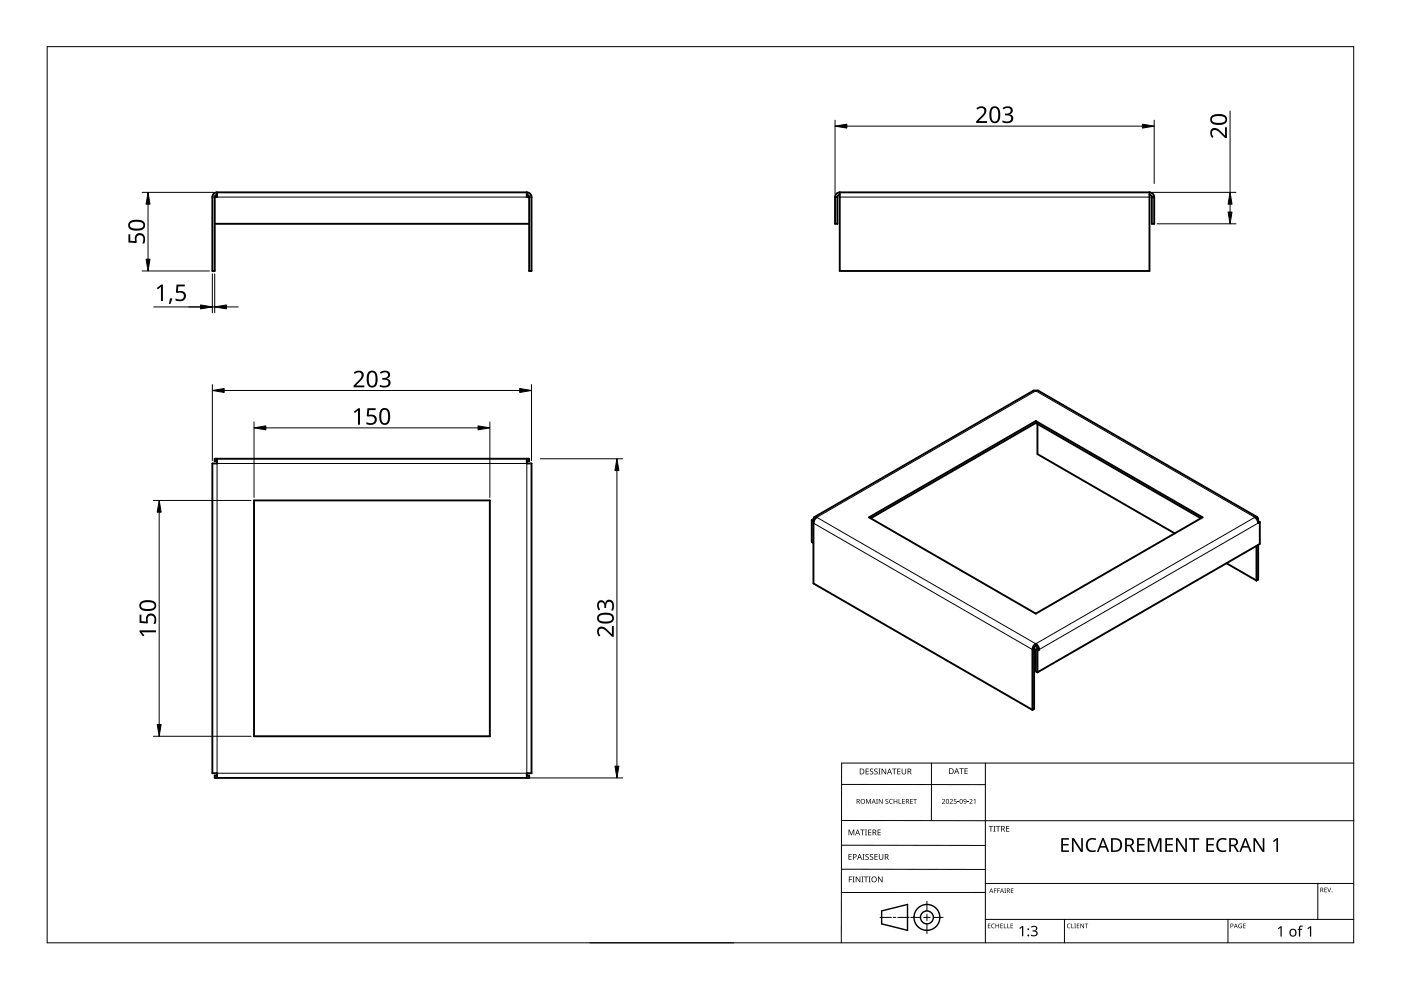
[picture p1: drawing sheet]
<svg xmlns="http://www.w3.org/2000/svg" width="297mm" height="210mm" viewBox="0 0 297 210" stroke-linecap="round" stroke-linejoin="round" font-family="sans-serif">
<g fill="none" stroke="#000" stroke-width=".4">
<path d="M45.5 47.5h66.7M46 40.8h65.7M46 40.8v1h-.5M46 40.8a1 1 0 0 0-1 1v15.7h.5v-15.7M46 41.3l-.4 .2-.1 .3M111.7 41.3l.2 .1 .3 .4M111.7 40.8a1 1 0 0 1 1 1v15.7h-.5v-15.7M111.7 40.8v1h.5M177 41.8h.5M177 41.8v5.7h.5v-5.7M178 40.8a1 1 0 0 0-1 1M178 41.3l-.2 .1-.3 .4"/>
<path d="M178 40.8v16.7h65.7v-16.7M178 40.8h65.7M243.7 40.8a1 1 0 0 1 1 1M243.7 41.3l.3 .1 .2 .4M244.2 41.8h.5M244.2 41.8v5.7h.5v-5.7M46 97.8h-.5v-.5h66.7v.5h-.5M46 97.3v1h-1v65.6h1v1M111.7 97.3v1h1v65.6h-1v1M219.6 89.3v.4M219.6 89.7l35 20.2M219.6 89.7l-35 20.2"/>
<path d="M220 89.9v6.4l29.1 16.8M53.9 106.1h50v50h-50zM172.1 110.3v4.6l.4 .2M172.1 110.3l.4 .2M172.5 110.1l.2-.5 .5 .1-.5 .5-.2 .7M172.5 110.1l-.4 .2M172.5 110.5v13.2l46.4 26.8M172.5 110.1l.2 .1M172.6 110.4l-.1 .1M172.7 109.6l46.6-26.8h.8l46.4 26.8M184.3 109.7l35.3-20.4 35.4 20.4-35.4 20.4zM260 119.4l6.4 3.7"/>
<path d="M266.4 115.7v7.4M266.7 110.5v-.8l-.3-.1-.4 .1 .5 .5 .2 .7 .4-.2M266.7 110.5h.1M266.7 115.5v7.4l-.3 .2M266.7 110.5l.4 .2M267.1 110.7v4.6l-47.1 27.3M219.6 136.9l.4 .6M219.6 136.5l.5 .5 .2 .7M219.6 137.7l.4 .2M219.6 136.5v.4M219.6 137.7v4.6l.4 .3M219.6 136.5l-.5 .5-.2 .7v12.8"/>
<path d="M219.6 136.9l-.3 .6v12.8l-.4 .2M220 137.9v4.7M220 137.5l.3 .2M220 137.5l-.4 .2M220.3 137.7l-.3 .2M46 164.4h-.5v.5h66.7v-.5h-.5"/>
</g>
<path d="M45 41.8h.5M46 41.8h65.7M112.2 41.8h.5M178 41.8h65.7M46 98.3h65.7v65.6h-65.7zM172.5 110.9l46.4 26.8 .4-.2M173.2 109.7l46.4-26.8 46.4 26.8-46.4 26.8zM266.7 110.9l-46.4 26.8M266.7 110.1l-.2 .1" fill="none" stroke="#000" stroke-width=".21"/>
<path d="M10 9.9h277v190h-277z" fill="none" stroke="#000" stroke-width=".21"/>
<g fill="none" stroke="#000" stroke-width=".21">
<path d="M178.4 179.2l30.5 .1M178.4 166.3l30.5 .1M178.5 174h108.6M197.5 161.8v12.2M208.9 161.8v38.1M287 161.8h-108.6v38.1M125.1 199.9h30.5M178.4 184.3h30.5M186.6 194.5h2.4M189.4 194.5h.5M190.4 194.5h2.4M193.1 194.5h2.1"/>
<path d="M195.8 194.5h1.4M196.5 191.1v2M196.5 193.8v1.4M196.5 195.9v2M197.9 194.5h2.1M208.9 189.2h-30.5M208.9 187.3h78.1M208.9 194.9h78.1M225.7 194.9v5M260.4 194.9v5M279.4 187.3v7.6"/>
</g>
<g fill="none" stroke="#000" stroke-width=".3">
<path d="M186.9 193.1l5.5-1.3v5.5l-5.5-1.4z"/>
<circle cx="196.5" cy="194.5" r="1.37"/>
<circle cx="196.5" cy="194.5" r="2.74"/>
</g>
<g fill="#000">
<path d="M179.9 175.9h.2l.4 1 .4-1h.2v1.2h-.1v-1.1l-.4 1.1h-.2l-.4-1.1 .1 1.1h-.2zM182.4 175.9h.9v.1h-.4v1.1h-.1v-1.1h-.4zM183.4 175.9h.4l-.1 .1v1l.1 .1h-.4l.1-.1v-1zM183.6 169.4h.2l.3 .8 .4-.8h.2v1h-.2v-.9l-.4 .9-.4-.9 .1 .9h-.2zM183.5 163h.7v.1h-.5v.4h.5v.1h-.5v.4h.5v.2h-.7zM184.1 175.9h.6v.1h-.5v.4h.5v.1h-.5v.5h.5v.1h-.6zM184.5 163.1l.4-.2 .2 .1v.1a.25 .25 0 0 0-.4-.1 .25 .25 0 0 0 0 .4 .4 .4 0 0 1 .5 .3 .4 .4 0 0 1-.3 .5 .4 .4 0 0 1-.5-.2h.1a.27 .27 0 0 0 .4 .1 .27 .27 0 0 0-.1-.4l-.3-.3zM185.4 163.1l.4-.2 .3 .1-.1 .1a.25 .25 0 0 0-.4-.1 .25 .25 0 0 0 0 .4 .4 .4 0 0 1 .5 .3 .4 .4 0 0 1-.3 .5 .4 .4 0 0 1-.5-.2h.1a.27 .27 0 0 0 .4 .1 .27 .27 0 0 0 0-.4l-.4-.3zM185.8 169.4h.3l-.1 .1v.8l.1 .1h-.3l.1-.1zM186.2 163h.5l-.2 .1v1l.2 .1h-.5l.2-.1v-1zM186.1 175.9h.6v.1h-.5v.4h.5v.1h-.5v.5h.5v.1h-.6zM186.3 169.4h.2l.5 .8v-.8h.1v1h-.1l-.6-.8v.8h-.1z"/>
<path d="M186.9 163h.2l.6 1v-1h.2v1.2h-.2l-.6-1v1h-.2zM187.8 169.5l.3-.1h.2v.2a.25 .25 0 0 0-.3-.1 .25 .25 0 0 0-.1 .3 .25 .25 0 0 0 .3 .1 .32 .32 0 0 1 0 .5 .32 .32 0 0 1-.5-.1 .25 .25 0 0 0 .4 .1 .25 .25 0 0 0 0-.4l-.3-.2zM188.6 169.5l.4-.1h.3l-.1 .2a.41 .41 0 0 0-.6 .3 .41 .41 0 0 0 .6 .4 .48 .48 0 0 1-.6-.1 .48 .48 0 0 1 0-.7zM189.1 163h1v.1h-.4v1.1h-.2v-1.1h-.4zM189.5 169.4h.1v.4h.5v-.4h.1v1h-.1v-.5h-.5v.5h-.1zM190.5 169.4h.2v.9h.4v.1h-.6zM190.2 163h.7v.1h-.5v.4h.5v.1h-.5v.4h.5v.2h-.7zM191.3 169.4h.5v.1h-.4v.3h.4v.1h-.4v.4h.4v.1h-.5zM191.2 163h.1v.8a.32 .32 0 0 0 .3 .3 .32 .32 0 0 0 .4-.4v-.7h.1v.7a.47 .47 0 0 1-.5 .5 .47 .47 0 0 1-.4-.5zM193 169.4h.5v.1h-.4v.3h.4v.1h-.4v.4h.4v.1h-.5zM193.6 169.4h.8v.1h-.3v.9h-.2v-.9h-.3zM199.7 169.5a.37 .37 0 0 1 .6 0 .37 .37 0 0 1-.2 .6l-.2 .2h.5v.1h-.7l.3-.4a.27 .27 0 0 0 .3-.3 .27 .27 0 0 0-.5-.1z"/>
<path d="M201.4 169.5a.37 .37 0 0 1 .6 0 .37 .37 0 0 1-.3 .6l-.2 .2h.5v.1h-.6l.2-.4a.27 .27 0 0 0 .3-.3 .27 .27 0 0 0-.4-.1zM202.3 169.4h.5v.1h-.4l-.1 .3a.34 .34 0 0 1 .5 .2 .34 .34 0 0 1-.2 .4 .34 .34 0 0 1-.4-.1 .29 .29 0 0 0 .4 0 .29 .29 0 0 0 0-.4 .29 .29 0 0 0-.4 0zM203 170l.3 .1zM203.4 162.9h.9v.1h-.4v1.1h-.1v-1.1h-.4zM205.1 170l.3 .1zM204.5 162.9h.7v.1h-.5v.4h.4v.1h-.4v.5h.5v.1h-.7zM205.5 169.5a.37 .37 0 0 1 .6 0 .37 .37 0 0 1-.2 .6l-.2 .2h.5v.1h-.7l.3-.4a.27 .27 0 0 0 .3-.3 .27 .27 0 0 0-.4-.1zM206.4 169.6l.4-.2v1h-.1v-.9zM209.6 175.1h.9v.2h-.3v1h-.2v-1h-.4zM210.6 175.1h.5l-.2 .1v1l.2 .1h-.5l.2-.1v-1zM211.2 175.1h.9v.2h-.4v1h-.2v-1h-.3zM213.3 175.1h.7v.2h-.5v.3h.5v.2h-.5v.4h.5v.1h-.7z"/>
<path d="M230.6 178.1a1.63 1.63 0 0 1 1.8-.3l-.1 .3a1.14 1.14 0 0 0-1.4 .2 1.14 1.14 0 0 0-.2 1.4 1.11 1.11 0 0 0 1.6 .5v.3a1.52 1.52 0 0 1-1.9-.5 1.52 1.52 0 0 1 .2-1.9zM258.3 178.1a1.63 1.63 0 0 1 1.8-.3l-.2 .3a1.14 1.14 0 0 0-1.4 .2 1.14 1.14 0 0 0-.2 1.4 1.11 1.11 0 0 0 1.7 .5v.3a1.52 1.52 0 0 1-1.9-.5 1.52 1.52 0 0 1 .2-1.9zM180 185.8h.7v.2h-.6v.4h.5v.1h-.5v.6h-.1zM179.9 181.1h.7v.1h-.5v.4h.4v.1h-.4v.5h.5v.1h-.7zM180.8 185.8h.4l-.1 .2v.9l.1 .2h-.4l.1-.2v-.9zM181.4 185.8h.2l.7 1.1v-1.1h.1v1.3h-.2l-.6-1v1h-.2zM182.6 185.8h.5l-.2 .2v.9l.2 .2h-.5l.2-.2v-.9zM182.9 181.1h.4l-.1 .1v1l.1 .1h-.4l.1-.1v-1zM183.2 185.8h.9v.2h-.4v1.1h-.2v-1.1h-.3zM183.5 181.2l.5-.1h.2v.2a.25 .25 0 0 0-.4-.1 .25 .25 0 0 0 0 .4 .4 .4 0 0 1 .4 .3 .4 .4 0 0 1-.2 .4 .4 .4 0 0 1-.5-.2 .27 .27 0 0 0 .5 .1 .27 .27 0 0 0-.1-.4l-.4-.3zM184.2 185.8h.4l-.1 .2v.9l.1 .2h-.4l.1-.2v-.9zM184.5 181.2l.4-.1h.2v.2a.25 .25 0 0 0-.4-.1 .25 .25 0 0 0 0 .4 .4 .4 0 0 1 .5 .3 .4 .4 0 0 1-.3 .4 .4 .4 0 0 1-.5-.2h.1a.27 .27 0 0 0 .4 .1 .27 .27 0 0 0-.1-.4l-.3-.3z"/>
<path d="M185.4 181.1h.7v.1h-.5v.4h.5v.1h-.5v.5h.5v.1h-.7zM186.2 185.8h.1l.7 1.1v-1.1h.1v1.3h-.2l-.6-1v1h-.1zM186.3 181.1h.2v.8a.32 .32 0 0 0 .3 .3 .32 .32 0 0 0 .3-.3v-.8h.2v.8a.47 .47 0 0 1-.5 .4 .47 .47 0 0 1-.5-.4zM209.5 195.8h.5l-.4 .1v.3h.4l-.4 .1v.4l.4 .1h-.5zM210.3 196l.3-.2 .3 .1v.1a.39 .39 0 0 0-.6 .3 .39 .39 0 0 0 .6 .4 .46 .46 0 0 1-.7-.1 .46 .46 0 0 1 .1-.6zM210.7 188.4h.6l-.4 .1v.3h.4l-.4 .1v.4h-.2zM211.4 188.4h.6l-.4 .1v.3h.4l-.4 .1v.4h-.2zM211.1 195.8h.1v.4h.5v-.4h.1v1h-.1v-.5h-.5v.5h-.1zM212.1 195.8h.5l-.4 .1v.3h.4l-.4 .1v.4l.4 .1h-.5zM212.8 195.8h.2v.9l.4 .1h-.6zM212.9 188.4h.4l-.1 .1 .1 .8h-.4l.2-.1zM213.6 195.8h.1v.9l.4 .1h-.5z"/>
<path d="M214.3 195.8h.5l-.4 .1v.3h.4l-.4 .1v.4l.4 .1h-.5zM214.3 188.4h.6l-.5 .1v.3h.4l-.4 .1v.3l.5 .1h-.6zM216.1 196.8l.6-.5h.3v2.2h-.3v-1.9l-.4 .4zM218.6 196.5a.72 .72 0 0 1 .9-.3 .72 .72 0 0 1 .4 .9l-.4 .3a.62 .62 0 0 1 .5 .7 .62 .62 0 0 1-.8 .4l-.6-.1v-.2l.4 .1a.45 .45 0 0 0 .7-.3 .45 .45 0 0 0-.6-.5h-.2v-.2a.46 .46 0 0 0 .6-.1 .46 .46 0 0 0 0-.6l-.8 .1zM225 177.7h1.6v.3h-1.2v.9h1.2v.4h-1.2v1h1.2v.3h-1.6zM226.3 196l.4-.2 .3 .1-.1 .1a.39 .39 0 0 0-.6 .3 .39 .39 0 0 0 .6 .4 .46 .46 0 0 1-.6-.1 .46 .46 0 0 1 0-.6zM227.1 195.8h.2v.9l.4 .1h-.6zM227.8 195.8h.3l-.1 .1 .1 .9h-.3l.1-.1zM228.3 195.8h.5l-.4 .1v.3h.4l-.4 .1v.4l.4 .1h-.5zM227.3 177.7h.4l1.6 2.4-.1-2.4h.4v2.9h-.4l-1.6-2.4v2.4h-.3zM229.1 195.8h.1l.5 .8v-.8h.1v1h-.1l-.5-.8v.8h-.1zM230 195.8h.7l-.3 .1v.9h-.1v-.9z"/>
<path d="M241.1 177.7h1.6v.3h-1.2v.9h1.1v.4h-1.1v1h1.2v.3h-1.6zM243.4 177.7h.5l.9 2.4 .9-2.4h.6v2.9h-.4v-2.5l-1 2.5h-.3l-.9-2.5v2.5h-.3zM247.1 177.7h1.6v.3h-1.3v.9h1.2v.4h-1.2v1h1.3v.3h-1.6zM249.3 177.7h.5l1.5 2.4v-2.4h.3v2.9h-.4l-1.6-2.4 .1 2.4h-.4zM252.1 177.7h2.2v.3h-.9v2.6h-.4v-2.6h-.9zM255.8 177.7h1.6v.3h-1.3v.9h1.2v.4h-1.2v1h1.3v.3h-1.6zM262.7 196l.6-.1-.1 .1a.4 .4 0 0 0-.5 .3 .4 .4 0 0 0 .5 .4v-.3l-.2-.1h.3v.5a.53 .53 0 0 1-.7-.1 .53 .53 0 0 1 .1-.7zM263.6 195.8h.5l-.4 .1v.3h.4l-.4 .1v.4l.4 .1h-.5zM265.8 177.7h.4l1.5 2.4v-2.4h.4v2.9h-.5l-1.5-2.4v2.4h-.3zM269.9 178.3l.8-.6h.3v2.9h-.4v-2.5l-.5 .5zM270.9 196.8l.6-.4h.2v2.2h-.2v-1.9l-.4 .3zM275.5 196.4l.7-.1v.2h-.4l-.1 .2v.2h.4v.2h-.4v1.5h-.3v-1.5h-.3l.3-.2z"/>
<path d="M277.2 196.8l.6-.4h.2v2.2h-.3v-1.9l-.4 .3zM280.8 188.2h.5l-.4 .1v.3h.4l-.4 .1v.4l.4 .1h-.5zM281.4 188.2h.1l.3 .8 .3-.8h.1l-.3 1h-.1z"/>
<path d="M181.6 169.4h.3a.29 .29 0 0 1 .4 .2 .29 .29 0 0 1-.2 .4l.3 .4h-.2l-.2-.4h-.2v.4h-.2zM181.8 169.5v.4h.1a.2 .2 0 0 0 .2-.2 .2 .2 0 0 0-.2-.2z"/>
<path d="M181.8 175.9h.1l.5 1.2h-.2l-.1-.4h-.5l-.2 .4h-.1zM181.8 176l-.2 .6h.4z"/>
<path d="M182.3 163h.4a.61 .61 0 0 1 .6 .6 .61 .61 0 0 1-.7 .6h-.3zM182.4 163.1v.9h.2a.48 .48 0 0 0 .5-.4 .48 .48 0 0 0-.5-.5z"/>
<path d="M182.4 169.9a.51 .51 0 0 1 1 0 .51 .51 0 0 1-1 0zM182.6 169.9a.4 .4 0 0 0 .8 0 .4 .4 0 0 0-.8 0z"/>
<path d="M185 175.9h.3a.35 .35 0 0 1 .5 .2 .35 .35 0 0 1-.3 .5l.4 .5h-.2l-.3-.5h-.2v.5h-.2zM185.2 176v.5h.1a.23 .23 0 0 0 .3-.3 .23 .23 0 0 0-.3-.2z"/>
<path d="M185.2 169.4l.5 1-.3-.3h-.4l-.2 .3zM185.2 169.5l-.1 .5h.3z"/>
<path d="M188.5 163h.2l.4 1.2h-.1l-.2-.4h-.5l-.1 .4h-.2zM188.6 163.1l-.2 .6h.4z"/>
<path d="M192.1 169.4h.3a.29 .29 0 0 1 .3 .2 .29 .29 0 0 1-.2 .4l.3 .4h-.1l-.3-.4h-.2v.4h-.1zM192.2 169.5v.4h.2a.2 .2 0 0 0 .2-.2 .2 .2 0 0 0-.3-.2z"/>
<path d="M192.4 163h.4a.35 .35 0 0 1 .4 .2 .35 .35 0 0 1-.2 .4l.3 .6h-.2l-.3-.5h-.2v.5h-.2zM192.6 163.1v.4h.2a.23 .23 0 0 0 .3-.2 .23 .23 0 0 0-.3-.2z"/>
<path d="M200.7 169.5l.3-.1 .2 .2v.5l-.2 .3h-.3l-.1-.2zM200.7 169.6v.1a.37 .37 0 0 0-.1 .4 .37 .37 0 0 0 .4 .2 .4 .4 0 0 0 .2-.5 .4 .4 0 0 0-.5-.2z"/>
<path d="M201.2 162.9h.4a.61 .61 0 0 1 .6 .6 .61 .61 0 0 1-.6 .6h-.4zM201.4 163v1h.1a.48 .48 0 0 0 .5-.5 .48 .48 0 0 0-.4-.5z"/>
<path d="M202.8 162.9h.1l.5 1.2h-.2l-.1-.4h-.5l-.1 .4h-.2zM202.8 163l-.1 .6h.3z"/>
<path d="M203.6 169.5l.3-.1 .2 .2v.5l-.2 .3h-.3l-.1-.2zM203.7 169.6l-.1 .1a.37 .37 0 0 0-.1 .4 .37 .37 0 0 0 .4 .2 .4 .4 0 0 0 .2-.5 .4 .4 0 0 0-.4-.2z"/>
<path d="M204.4 169.5a.49 .49 0 0 1 .6 .4 .49 .49 0 0 1-.5 .5l-.2-.1h.4l.1-.4a.32 .32 0 0 1-.5 .1 .32 .32 0 0 1 .1-.5zM204.4 169.7a.22 .22 0 0 0 .4 0 .22 .22 0 0 0-.4 0z"/>
<path d="M212.3 175.1h.3a.35 .35 0 0 1 .4 .3 .35 .35 0 0 1-.2 .4l.3 .5h-.2l-.3-.5h-.2v.5h-.1zM212.4 175.2v.5h.2a.23 .23 0 0 0 .3-.2 .23 .23 0 0 0-.3-.3z"/>
<path d="M235.6 177.7h.9a1.46 1.46 0 0 1 1.4 1.5 1.46 1.46 0 0 1-1.5 1.4h-.8zM235.9 178v2.3h.4a1.14 1.14 0 0 0 1.2-1.1 1.14 1.14 0 0 0-1.1-1.2z"/>
<path d="M238.5 177.7h.8a.84 .84 0 0 1 1.1 .6 .84 .84 0 0 1-.6 1l.8 1.3h-.4l-.7-1.2h-.6v1.2h-.4zM238.9 178v1.1h.4a.56 .56 0 0 0 .7-.5 .56 .56 0 0 0-.7-.6z"/>
<path d="M260.6 177.7h.8a.84 .84 0 0 1 1 .6 .84 .84 0 0 1-.5 1l.8 1.3h-.4l-.7-1.2h-.6v1.2h-.4zM261 178v1.1h.4a.56 .56 0 0 0 .7-.5 .56 .56 0 0 0-.7-.6z"/>
<path d="M180.8 181.1h.4a.41 .41 0 0 1 .4 .5 .41 .41 0 0 1-.6 .2v.5h-.2zM181 181.2v.5a.29 .29 0 0 0 .5-.3 .29 .29 0 0 0-.5-.2z"/>
<path d="M182.2 181.1h.1l.5 1.2h-.2l-.1-.4h-.5l-.1 .4h-.2zM182.3 181.2l-.2 .6h.3z"/>
<path d="M184.7 186.5a.61 .61 0 0 1 1.2 0 .61 .61 0 0 1-1.2 0zM184.9 186.5a.45 .45 0 0 0 .9 0 .45 .45 0 0 0-.9 0z"/>
<path d="M187.6 181.1h.3a.35 .35 0 0 1 .5 .2 .35 .35 0 0 1-.3 .4l.4 .6h-.2l-.3-.5h-.3v.5h-.1zM187.7 181.2v.5h.2a.23 .23 0 0 0 .3-.3 .23 .23 0 0 0-.3-.2z"/>
<path d="M210.1 188.4l.5 .9-.2-.3h-.4l-.3 .3zM210.2 188.5l-.2 .4h.3z"/>
<path d="M212.4 188.4l.5 .9-.3-.3h-.3l-.3 .3zM212.4 188.5l-.1 .4h.3z"/>
<path d="M213.5 188.4h.2a.28 .28 0 0 1 .4 .2 .28 .28 0 0 1-.2 .3l.3 .4-.4-.4h-.2v.4h-.1zM213.6 188.5v.3h.1a.19 .19 0 0 0 .3-.2 .19 .19 0 0 0-.3-.1z"/>
<path d="M233.7 177.7h.3l1.2 2.9h-.4l-.4-.9h-1.1l-.4 .9h-.3zM233.9 178.1l-.5 1.3h.9z"/>
<path d="M260.9 195.8h.2a.32 .32 0 0 1 .4 .4 .32 .32 0 0 1-.5 .2v.4h-.1zM261 195.9v.4a.24 .24 0 0 0 .4-.2 .24 .24 0 0 0-.4-.2z"/>
<path d="M262 195.8l.4 1-.2-.3h-.4l-.2 .3zM262 196l-.1 .4h.3z"/>
<path d="M263.9 177.7h.3l1.2 2.9h-.4l-.4-.9h-1.1l-.4 .9h-.3zM264.1 178.1l-.5 1.3h.9z"/>
<path d="M273.6 197.1a.82 .82 0 0 1 1.2 .1 .82 .82 0 0 1-.2 1.2 .82 .82 0 0 1-1.2-.4zM273.8 197.2a.6 .6 0 0 0-.1 .8 .6 .6 0 0 0 .8 .2l.1-.3a.53 .53 0 0 0-.1-.6 .53 .53 0 0 0-.7-.1z"/>
<path d="M279.9 188.2h.3a.28 .28 0 0 1 .3 .2 .28 .28 0 0 1-.1 .3l.2 .5-.3-.4h-.2v.4h-.2zM280.1 188.3v.4h.1a.19 .19 0 0 0 .2-.2 .19 .19 0 0 0-.2-.2z"/>
<circle cx="218" cy="198.3" r=".2"/>
<circle cx="218" cy="197" r=".2"/>
<circle cx="282.4" cy="189.1" r=".09"/>
</g>
<g fill="none" stroke="#000" stroke-width=".21">
<path d="M177 25.5v15.7M179.5 26.7h62.7M244.7 25.5v13.4M260.8 23.6v17.2M30.1 57.5h14.3M30.1 40.8h15.3M31.4 43.3v11.7M45 58.1v8.2M45.5 58.1v8.2M244.3 40.8h17.7M245.3 47.5h16.7M260.8 43.3v1.7"/>
<path d="M32.6 65.1h12.9M48 65.1h2.5M45 81.5v16.1M47.5 82.8h62.7M53.9 89.5v16M56.4 90.7h45M103.9 89.5v16M112.7 81.5v16.1M114.6 97.3h17.4M130.8 99.8v62.6M32.5 106.1h20.7M33.7 108.6v45"/>
<path d="M32.5 156.1h20.7M112.3 164.9h19.7"/>
</g>
<g fill="#000" stroke="#000" stroke-width=".21">
<path d="M177 26.7l2.5-.4v.9zM242.2 26.3l2.5 .4-2.5 .5zM31.4 40.8l.4 2.5h-.8zM31 55h.8l-.4 2.5zM260.8 40.8l.4 2.5h-.8zM260.4 45h.8l-.4 2.5zM42.5 64.7l2.5 .4-2.5 .4zM45.5 65.1l2.5-.4v.8zM45 82.8l2.5-.4v.8zM53.9 90.7l2.5-.4v.8zM101.4 90.3l2.5 .4-2.5 .4zM110.2 82.4l2.5 .4-2.5 .4z"/>
<path d="M130.8 97.3l.4 2.5h-.8zM33.7 106.1l.5 2.5h-.9zM33.3 153.6h.9l-.5 2.5zM130.4 162.4h.8l-.4 2.5z"/>
</g>
<g fill="#000">
<path d="M207 22.9a1.16 1.16 0 0 1 1.3-.4 1.16 1.16 0 0 1 .8 1.2l-.3 .6-1.3 1.4h1.8v.4h-2.3v-.4l1.1-1.1a.98 .98 0 0 0 .2-1.7h-.4l-.7 .3zM212.6 22.9a1.25 1.25 0 0 1 1.2-.4 1.25 1.25 0 0 1 .9 .9 .85 .85 0 0 1-.7 .9 .93 .93 0 0 1 .9 1 .93 .93 0 0 1-1.1 .8l-1.3-.2v-.4a1.24 1.24 0 0 0 1.9-.3 .71 .71 0 0 0-1-.7h-.3v-.4a.81 .81 0 0 0 .8-.1 .81 .81 0 0 0 .3-.8 1.02 1.02 0 0 0-1.4 0zM256.8 27.4a1.5 1.5 0 0 1 2.2 .6l.7 .7v-1.7h.4v2.3h-.3l-1.1-1.1a.98 .98 0 0 0-1.7-.3v.5l.3 .6-.3 .2a1.47 1.47 0 0 1-.2-1.8zM27.2 49.7h.4v1.3l1 .1a1.17 1.17 0 0 1 1-1.7 1.17 1.17 0 0 1 1.2 1.6l-.2 .6h-.4a1.03 1.03 0 0 0-.6-1.7 .93 .93 0 0 0-.6 1.4l-.1 .2-1.7-.1zM33.2 61.1l1-.8h.3v3.5h-.4v-3l-.6 .6zM36 63.3h.5l-.4 1.2h-.3zM37.4 60.3h1.8v.4h-1.4l-.1 1a1.17 1.17 0 0 1 1.7 1 1.17 1.17 0 0 1-1.6 1.2l-.6-.2v-.4a1.03 1.03 0 0 0 1.1 .3 1.03 1.03 0 0 0 .7-.8 .93 .93 0 0 0-1.5-.7l-.2-.1zM80.5 78.9a1.25 1.25 0 0 1 1.3-.4 1.25 1.25 0 0 1 .9 .9 .85 .85 0 0 1-.7 .9 .93 .93 0 0 1 .8 1 .93 .93 0 0 1-1 .8l-1.3-.1v-.4a1.24 1.24 0 0 0 1.8-.3 .71 .71 0 0 0-.9-.8h-.3v-.4a.81 .81 0 0 0 .8 0 .81 .81 0 0 0 .3-.8 1.02 1.02 0 0 0-1.4-.1zM75 87.3l1-.7h.3v3.4h-.4v-3l-.7 .6zM75 79a1.16 1.16 0 0 1 1.3-.4 1.16 1.16 0 0 1 .8 1.1l-.3 .7-1.3 1.3h1.8v.4h-2.4v-.3l1.2-1.2a.98 .98 0 0 0 .2-1.6h-.5l-.6 .3zM77.9 86.6h1.7v.3h-1.3l-.1 1.1a1.17 1.17 0 0 1 1.7 .9 1.17 1.17 0 0 1-1.6 1.2l-.6-.2v-.4a1.03 1.03 0 0 0 1 .3 1.03 1.03 0 0 0 .8-.8 .93 .93 0 0 0-1.5-.7l-.2-.1zM29.6 130.3h.4v1.4l1 .1a1.17 1.17 0 0 1 1-1.7 1.17 1.17 0 0 1 1.1 1.6l-.2 .6h-.4a1.03 1.03 0 0 0-.5-1.8 .93 .93 0 0 0-.6 1.5l-.2 .2-1.6-.1z"/>
<path d="M29.6 133.6h3.5v.5l-3.1-.1 .6 .7-.3 .2-.7-.9zM126.8 127.5a.85 .85 0 0 1 .9-.2 .85 .85 0 0 1 .6 .7 .93 .93 0 0 1 1-.9 .93 .93 0 0 1 .9 1.1l-.2 1.2h-.4a1.24 1.24 0 0 0-.3-1.8 .71 .71 0 0 0-.8 1v.3h-.4a.81 .81 0 0 0 0-.9 .81 .81 0 0 0-.8-.3 1.02 1.02 0 0 0-.1 1.5l-.2 .2a1.65 1.65 0 0 1-.2-1.9zM126.8 133.1a1.5 1.5 0 0 1 2.2 .6l.7 .8v-1.8h.4v2.3h-.3l-1.1-1.1a.98 .98 0 0 0-1.7-.3v.5l.3 .6-.3 .3a1.46 1.46 0 0 1-.2-1.9z"/>
<path d="M210.2 22.8a1.16 1.16 0 0 1 1.3-.1 1.16 1.16 0 0 1 .6 1.2 1.69 1.69 0 0 1-1 2.2 1.27 1.27 0 0 1-1.3-1.6l.1-1.1zM210.5 23.1a2.16 2.16 0 0 0 .2 2.6 .82 .82 0 0 0 .9-1 1.35 1.35 0 0 0-.7-1.8z"/>
<path d="M256.8 24.6a2.6 2.6 0 0 1 3.3 .2 1.22 1.22 0 0 1-.2 1.3 1.22 1.22 0 0 1-1.3 .4 1.53 1.53 0 0 1-2-1zM257.1 24.9a.75 .75 0 0 0 0 .9 .75 .75 0 0 0 .9 .2h1a.69 .69 0 0 0 .8-.7 .69 .69 0 0 0-.8-.6h-1.3z"/>
<path d="M27.4 47.1a2.6 2.6 0 0 1 3.3 .1 1.22 1.22 0 0 1-.3 1.3 1.22 1.22 0 0 1-1.2 .4 1.53 1.53 0 0 1-2-1zM27.7 47.3a.75 .75 0 0 0 0 .9 .75 .75 0 0 0 .9 .3l1-.1a.69 .69 0 0 0 .8-.7 .69 .69 0 0 0-.8-.6h-1.3z"/>
<path d="M78.2 78.8a1.16 1.16 0 0 1 1.3-.1 1.16 1.16 0 0 1 .5 1.3 1.69 1.69 0 0 1-1 2.2 1.27 1.27 0 0 1-1.2-1.6l.1-1.2zM78.4 79.1a2.16 2.16 0 0 0 .3 2.7 .82 .82 0 0 0 .9-1.1 1.35 1.35 0 0 0-.7-1.8z"/>
<path d="M80.8 86.8a1.16 1.16 0 0 1 1.4-.1 1.16 1.16 0 0 1 .5 1.2 1.69 1.69 0 0 1-1 2.2 1.27 1.27 0 0 1-1.3-1.6l.1-1.2zM81.1 87.1a2.16 2.16 0 0 0 .3 2.6 .82 .82 0 0 0 .9-1.1 1.35 1.35 0 0 0-.7-1.7z"/>
<path d="M29.8 127.7a2.6 2.6 0 0 1 3.2 .2 1.22 1.22 0 0 1-.2 1.3 1.22 1.22 0 0 1-1.3 .4 1.53 1.53 0 0 1-2-1.1zM30.1 127.9a.75 .75 0 0 0 0 1 .75 .75 0 0 0 .9 .2h1a.69 .69 0 0 0 .8-.7 .69 .69 0 0 0-.8-.7h-1.3z"/>
<path d="M126.8 130.4a2.59 2.59 0 0 1 3.3 .2 1.22 1.22 0 0 1-.2 1.3 1.22 1.22 0 0 1-1.3 .3 1.53 1.53 0 0 1-2-1zM127.1 130.6a.75 .75 0 0 0 0 .9 .75 .75 0 0 0 .9 .3l1-.1a.69 .69 0 0 0 .8-.6 .69 .69 0 0 0-.8-.7h-1.3z"/>
</g>
</svg>
